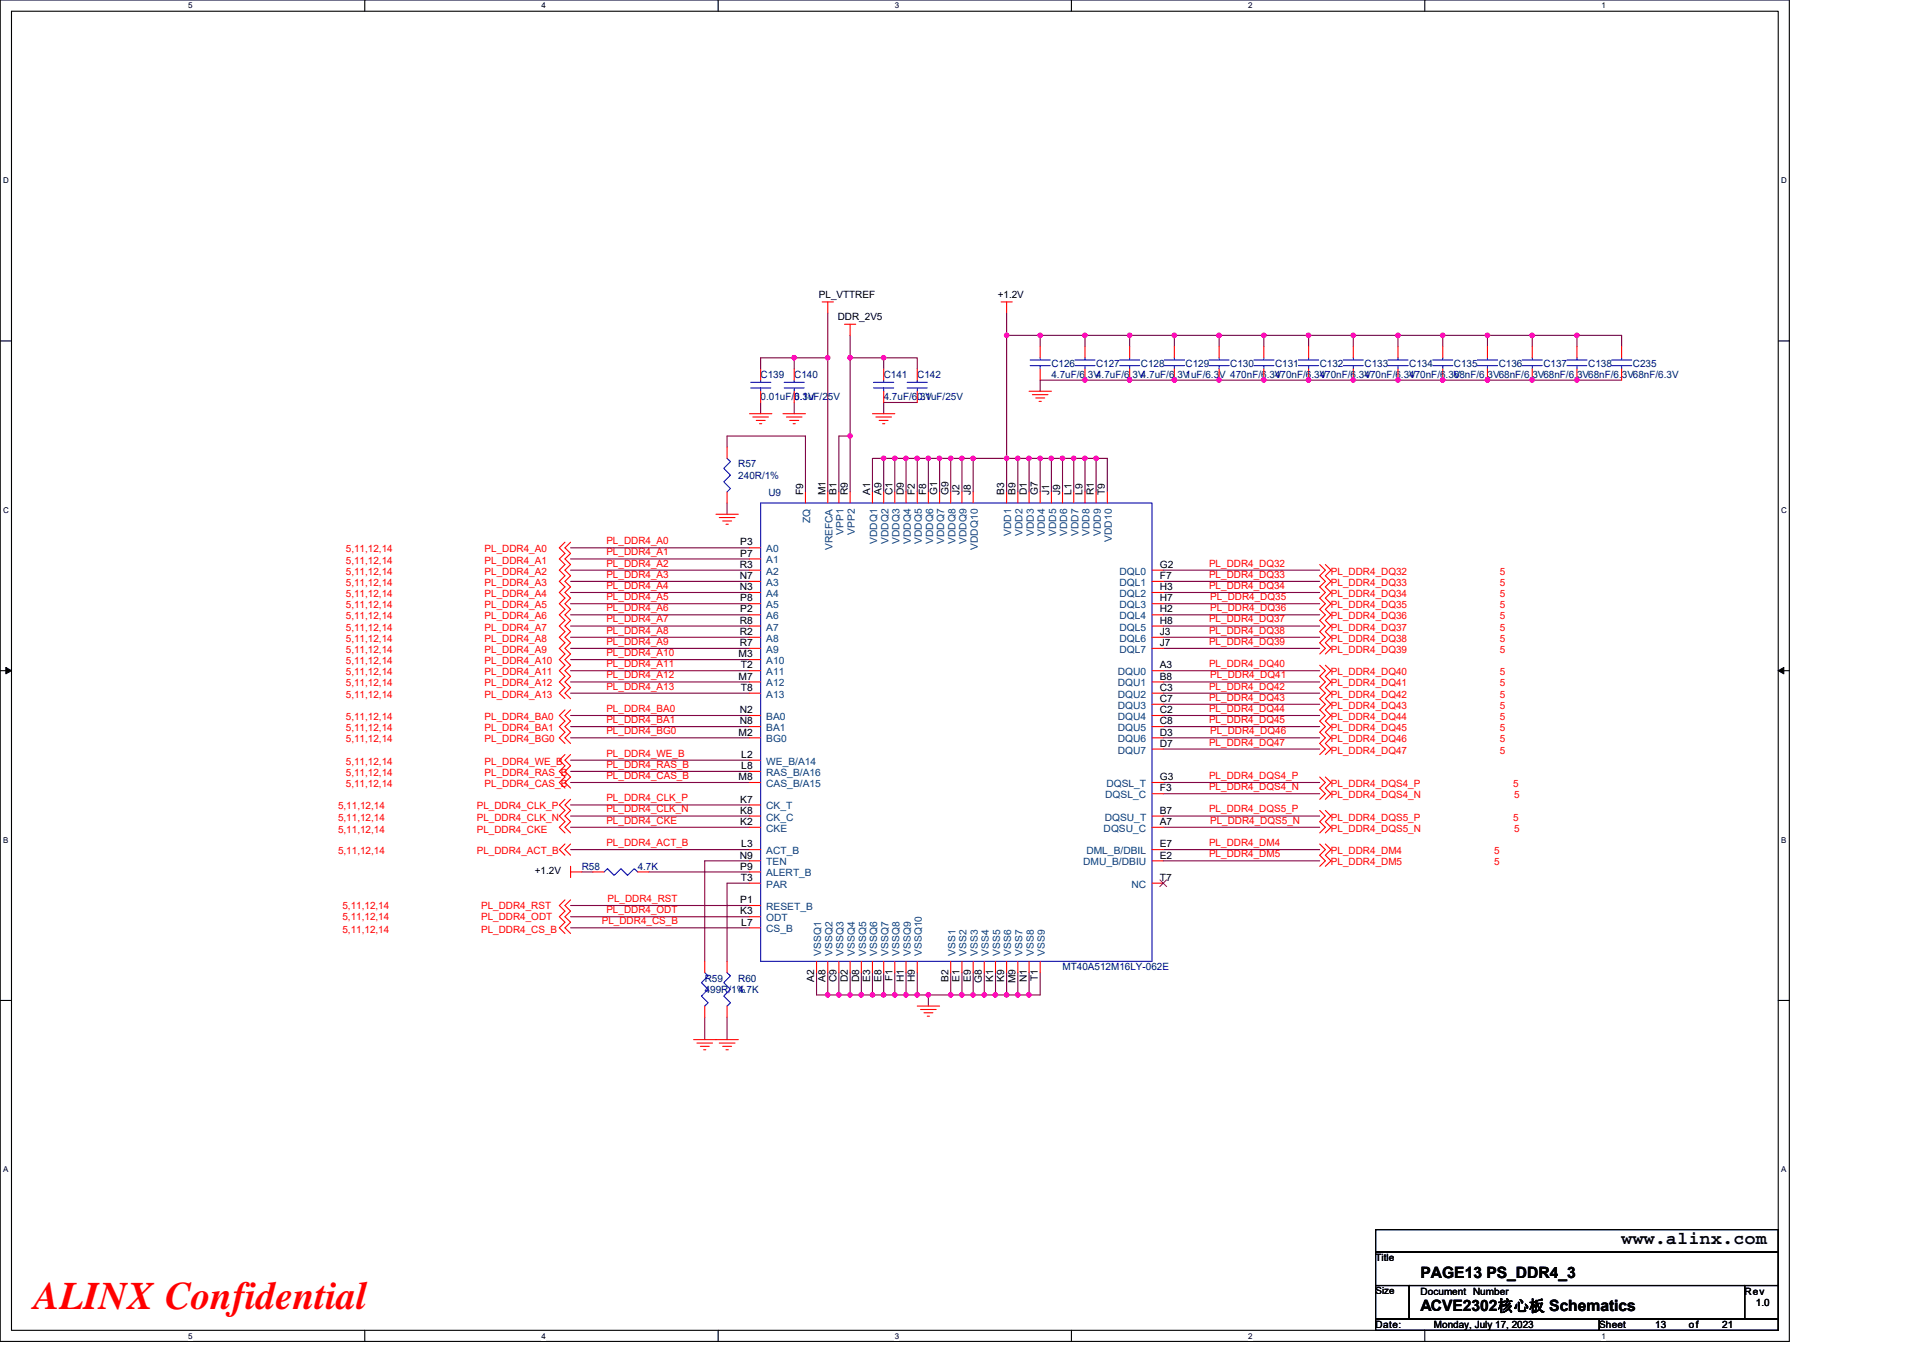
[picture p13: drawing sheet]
<svg xmlns="http://www.w3.org/2000/svg" width="297mm" height="210mm" viewBox="0 0 297 210" stroke-linecap="round" stroke-linejoin="round" font-family="sans-serif">
<defs><g id="words">
<text font-size="6" fill="#f00" x="5.2" y="202.3">ALINX Confidential</text>
<text font-size="2.8" x="250.5" y="192.3">www.alinx.com</text>
<g font-size="2.4">
<text x="219.4" y="197.4">PAGE13 PS_DDR4_3</text>
<text x="219.4" y="202.6">ACVE2302核心板 Schematics</text>
</g>
<g font-size="1.5">
<text x="126.5" y="46">PL_VTTREF</text>
<text x="154.1" y="46">+1.2V</text>
<text x="129.4" y="49.4">DDR_2V5</text>
<text x="124.1" y="76.5" transform="rotate(-90 124.1 76.5)">F9</text>
<text x="127.5" y="76.5" transform="rotate(-90 127.5 76.5)">M1</text>
<text x="129.2" y="76.5" transform="rotate(-90 129.2 76.5)">B1</text>
<text x="131" y="76.5" transform="rotate(-90 131 76.5)">R9</text>
<text x="134.4" y="76.5" transform="rotate(-90 134.4 76.5)">A1</text>
<text x="136.1" y="76.5" transform="rotate(-90 136.1 76.5)">A9</text>
<text x="137.9" y="76.5" transform="rotate(-90 137.9 76.5)">C1</text>
<text x="139.6" y="76.5" transform="rotate(-90 139.6 76.5)">D9</text>
<text x="141.3" y="76.5" transform="rotate(-90 141.3 76.5)">F2</text>
<text x="143" y="76.5" transform="rotate(-90 143 76.5)">F8</text>
<text x="144.8" y="76.5" transform="rotate(-90 144.8 76.5)">G1</text>
<text x="146.5" y="76.5" transform="rotate(-90 146.5 76.5)">G9</text>
<text x="148.2" y="76.5" transform="rotate(-90 148.2 76.5)">J2</text>
<text x="150" y="76.5" transform="rotate(-90 150 76.5)">J8</text>
<text x="155.1" y="76.5" transform="rotate(-90 155.1 76.5)">B3</text>
<text x="156.9" y="76.5" transform="rotate(-90 156.9 76.5)">B9</text>
<text x="158.6" y="76.5" transform="rotate(-90 158.6 76.5)">D1</text>
<text x="160.3" y="76.5" transform="rotate(-90 160.3 76.5)">G7</text>
<text x="162" y="76.5" transform="rotate(-90 162 76.5)">J1</text>
<text x="163.8" y="76.5" transform="rotate(-90 163.8 76.5)">J9</text>
<text x="165.5" y="76.5" transform="rotate(-90 165.5 76.5)">L1</text>
<text x="167.2" y="76.5" transform="rotate(-90 167.2 76.5)">L9</text>
<text x="168.9" y="76.5" transform="rotate(-90 168.9 76.5)">R1</text>
<text x="170.7" y="76.5" transform="rotate(-90 170.7 76.5)">T9</text>
<text x="114.3" y="87.7">R3</text>
<text x="114.3" y="89.5">N7</text>
<text x="114.3" y="84.3">P3</text>
<text x="114.3" y="86">P7</text>
<text x="179.2" y="87.7">G2</text>
<text x="179.2" y="89.5">F7</text>
<text x="114.3" y="91.2">N3</text>
<text x="114.3" y="92.9">P8</text>
<text x="114.3" y="94.6">P2</text>
<text x="179.2" y="91.2">H3</text>
<text x="179.2" y="92.9">H7</text>
<text x="179.2" y="94.6">H2</text>
<text x="114.1" y="101.6">M3</text>
<text x="114.3" y="96.4">R8</text>
<text x="114.3" y="98.1">R2</text>
<text x="114.3" y="99.8">R7</text>
<text x="179.2" y="96.4">H8</text>
<text x="179.2" y="98.1">J3</text>
<text x="179.2" y="99.8">J7</text>
<text x="114.1" y="105">M7</text>
<text x="114.4" y="103.3">T2</text>
<text x="114.4" y="106.7">T8</text>
<text x="179.2" y="103.3">A3</text>
<text x="179.2" y="105">B8</text>
<text x="179.2" y="106.7">C3</text>
<text x="114.1" y="113.6">M2</text>
<text x="114.3" y="110.2">N2</text>
<text x="114.3" y="111.9">N8</text>
<text x="179.2" y="108.5">C7</text>
<text x="179.2" y="110.2">C2</text>
<text x="179.2" y="111.9">C8</text>
<text x="179.2" y="113.6">D3</text>
<text x="114.5" y="117.1">L2</text>
<text x="114.5" y="118.8">L8</text>
<text x="179.2" y="115.4">D7</text>
<text x="114.1" y="120.5">M8</text>
<text x="114.3" y="124">K7</text>
<text x="114.3" y="125.7">K8</text>
<text x="179.2" y="125.7">B7</text>
<text x="179.2" y="122.3">F3</text>
<text x="179.2" y="120.5">G3</text>
<text x="114.3" y="127.5">K2</text>
<text x="114.5" y="130.9">L3</text>
<text x="179.2" y="130.9">E7</text>
<text x="179.2" y="127.5">A7</text>
<text x="82.6" y="135.1">+1.2V</text>
<text x="114.3" y="132.7">N9</text>
<text x="114.3" y="134.4">P9</text>
<text x="114.4" y="136.1">T3</text>
<text x="179.2" y="132.7">E2</text>
<text x="179.2" y="136.1">T7</text>
<text x="114.3" y="139.6">P1</text>
<text x="114.3" y="141.3">K3</text>
<text x="114.5" y="143">L7</text>
<text x="125.8" y="151.7" transform="rotate(-90 125.8 151.7)">A2</text>
<text x="127.5" y="151.7" transform="rotate(-90 127.5 151.7)">A8</text>
<text x="129.2" y="151.8" transform="rotate(-90 129.2 151.8)">C9</text>
<text x="131" y="151.8" transform="rotate(-90 131 151.8)">D2</text>
<text x="132.7" y="151.8" transform="rotate(-90 132.7 151.8)">D8</text>
<text x="134.4" y="151.7" transform="rotate(-90 134.4 151.7)">E3</text>
<text x="136.1" y="151.7" transform="rotate(-90 136.1 151.7)">E8</text>
<text x="137.9" y="151.6" transform="rotate(-90 137.9 151.6)">F1</text>
<text x="139.6" y="151.8" transform="rotate(-90 139.6 151.8)">H1</text>
<text x="141.3" y="151.8" transform="rotate(-90 141.3 151.8)">H9</text>
<text x="146.5" y="151.7" transform="rotate(-90 146.5 151.7)">B2</text>
<text x="148.2" y="151.7" transform="rotate(-90 148.2 151.7)">E1</text>
<text x="150" y="151.7" transform="rotate(-90 150 151.7)">E9</text>
<text x="151.7" y="151.9" transform="rotate(-90 151.7 151.9)">G8</text>
<text x="153.4" y="151.7" transform="rotate(-90 153.4 151.7)">K1</text>
<text x="155.1" y="151.7" transform="rotate(-90 155.1 151.7)">K9</text>
<text x="156.9" y="152" transform="rotate(-90 156.9 152)">M9</text>
<text x="158.6" y="151.8" transform="rotate(-90 158.6 151.8)">N1</text>
<text x="160.3" y="151.6" transform="rotate(-90 160.3 151.6)">T1</text>
<text x="212.5" y="194.9">Title</text>
<text x="212.5" y="200">Size</text>
<text x="219.4" y="200">Document Number</text>
<text x="269.5" y="200">Rev</text>
<text x="271.2" y="201.8">1.0</text>
<text x="212.5" y="205.2">Date:</text>
<text x="221.5" y="205.2">Monday, July 17, 2023</text>
<text x="247" y="205.2">Sheet</text>
<text x="255.7" y="205.2">13</text>
<text x="260.9" y="205.2">of</text>
<text x="266" y="205.2">21</text>
</g>
<g font-size="1.5" fill="#000080">
<text x="117.5" y="58.4">C139</text>
<text x="122.7" y="58.4">C140</text>
<text x="136.5" y="58.4">C141</text>
<text x="141.7" y="58.4">C142</text>
<text x="162.4" y="56.7">C126</text>
<text x="162.4" y="58.4">4.7uF/6.3V4.7uF/6.3V4.7uF/6.3V1uF/6.3V 470nF/6.3V</text>
<text x="169.3" y="56.7">C127</text>
<text x="176.2" y="56.7">C128</text>
<text x="183.1" y="56.7">C129</text>
<text x="190" y="56.7">C130</text>
<text x="197" y="56.7">C131</text>
<text x="197" y="58.4">470nF/6.3V</text>
<text x="203.9" y="56.7">C132</text>
<text x="203.9" y="58.4">470nF/6.3V</text>
<text x="210.8" y="56.7">C133</text>
<text x="210.8" y="58.4">470nF/6.3V</text>
<text x="217.7" y="56.7">C134</text>
<text x="217.7" y="58.4">470nF/6.3V</text>
<text x="224.6" y="56.7">C135</text>
<text x="224.6" y="58.4">68nF/6.3V68nF/6.3V68nF/6.3V68nF/6.3V68nF/6.3V</text>
<text x="231.5" y="56.7">C136</text>
<text x="238.4" y="56.7">C137</text>
<text x="245.3" y="56.7">C138</text>
<text x="252.2" y="56.7">C235</text>
<text x="117.5" y="61.8">0.01uF/6.3V</text>
<text x="122.7" y="61.8">0.1uF/25V</text>
<text x="136.5" y="61.8">4.7uF/6.3V</text>
<text x="141.7" y="61.8">0.1uF/25V</text>
<text x="114" y="72.2">R57</text>
<text x="114" y="74">240R/1%</text>
<text x="118.7" y="76.7">U9</text>
<text x="89.9" y="134.4">R58</text>
<text x="98.5" y="134.4">4.7K</text>
<text x="164.1" y="149.9">MT40A512M16LY-062E</text>
<text x="108.9" y="151.7">R59</text>
<text x="108.9" y="153.4">499R/1%</text>
<text x="114" y="151.7">R60</text>
<text x="114" y="153.4">4.7K</text>
</g>
<g font-size="1.5" fill="#004080">
<text x="125.1" y="80.8" transform="rotate(-90 125.1 80.8)">ZQ</text>
<text x="130.3" y="82.7" transform="rotate(-90 130.3 82.7)">VPP1</text>
<text x="132" y="82.7" transform="rotate(-90 132 82.7)">VPP2</text>
<text x="156.2" y="82.8" transform="rotate(-90 156.2 82.8)">VDD1</text>
<text x="157.9" y="82.8" transform="rotate(-90 157.9 82.8)">VDD2</text>
<text x="159.7" y="82.8" transform="rotate(-90 159.7 82.8)">VDD3</text>
<text x="161.4" y="82.8" transform="rotate(-90 161.4 82.8)">VDD4</text>
<text x="163.1" y="82.8" transform="rotate(-90 163.1 82.8)">VDD5</text>
<text x="164.8" y="82.8" transform="rotate(-90 164.8 82.8)">VDD6</text>
<text x="166.6" y="82.8" transform="rotate(-90 166.6 82.8)">VDD7</text>
<text x="168.3" y="82.8" transform="rotate(-90 168.3 82.8)">VDD8</text>
<text x="170" y="82.8" transform="rotate(-90 170 82.8)">VDD9</text>
<text x="171.8" y="83.7" transform="rotate(-90 171.8 83.7)">VDD10</text>
<text x="118.4" y="85.3">A0</text>
<text x="118.4" y="87.1">A1</text>
<text x="118.4" y="88.8">A2</text>
<text x="128.6" y="85" transform="rotate(-90 128.6 85)">VREFCA</text>
<text x="135.5" y="84.1" transform="rotate(-90 135.5 84.1)">VDDQ1</text>
<text x="137.2" y="84.1" transform="rotate(-90 137.2 84.1)">VDDQ2</text>
<text x="138.9" y="84.1" transform="rotate(-90 138.9 84.1)">VDDQ3</text>
<text x="140.7" y="84.1" transform="rotate(-90 140.7 84.1)">VDDQ4</text>
<text x="142.4" y="84.1" transform="rotate(-90 142.4 84.1)">VDDQ5</text>
<text x="144.1" y="84.1" transform="rotate(-90 144.1 84.1)">VDDQ6</text>
<text x="145.9" y="84.1" transform="rotate(-90 145.9 84.1)">VDDQ7</text>
<text x="147.6" y="84.1" transform="rotate(-90 147.6 84.1)">VDDQ8</text>
<text x="149.3" y="84.1" transform="rotate(-90 149.3 84.1)">VDDQ9</text>
<text x="151" y="84.9" transform="rotate(-90 151 84.9)">VDDQ10</text>
<text x="172.9" y="88.8">DQL0</text>
<text x="118.4" y="90.5">A3</text>
<text x="118.4" y="92.2">A4</text>
<text x="118.4" y="94">A5</text>
<text x="118.4" y="95.7">A6</text>
<text x="172.9" y="90.5">DQL1</text>
<text x="172.9" y="92.2">DQL2</text>
<text x="172.9" y="94">DQL3</text>
<text x="172.9" y="95.7">DQL4</text>
<text x="118.4" y="97.4">A7</text>
<text x="118.4" y="99.2">A8</text>
<text x="118.4" y="100.9">A9</text>
<text x="172.9" y="97.4">DQL5</text>
<text x="172.9" y="99.2">DQL6</text>
<text x="172.9" y="100.9">DQL7</text>
<text x="118.4" y="102.6">A10</text>
<text x="118.4" y="104.3">A11</text>
<text x="118.4" y="106.1">A12</text>
<text x="118.4" y="107.8">A13</text>
<text x="172.7" y="104.3">DQU0</text>
<text x="172.7" y="106.1">DQU1</text>
<text x="172.7" y="107.8">DQU2</text>
<text x="118.4" y="111.3">BA0</text>
<text x="118.4" y="113">BA1</text>
<text x="172.7" y="109.5">DQU3</text>
<text x="172.7" y="111.3">DQU4</text>
<text x="172.7" y="113">DQU5</text>
<text x="118.4" y="114.7">BG0</text>
<text x="118.4" y="118.2">WE_B/A14</text>
<text x="118.4" y="119.9">RAS_B/A16</text>
<text x="172.7" y="114.7">DQU6</text>
<text x="172.7" y="116.4">DQU7</text>
<text x="118.4" y="121.6">CAS_B/A15</text>
<text x="118.4" y="125.1">CK_T</text>
<text x="170.7" y="123.3">DQSL_C</text>
<text x="170.9" y="121.6">DQSL_T</text>
<text x="118.4" y="126.8">CK_C</text>
<text x="118.4" y="128.5">CKE</text>
<text x="118.4" y="132">ACT_B</text>
<text x="167.8" y="132">DML_B/DBIL</text>
<text x="170.5" y="128.5">DQSU_C</text>
<text x="170.6" y="126.8">DQSU_T</text>
<text x="118.4" y="133.7">TEN</text>
<text x="118.4" y="135.4">ALERT_B</text>
<text x="118.4" y="137.2">PAR</text>
<text x="167.3" y="133.7">DMU_B/DBIU</text>
<text x="174.8" y="137.2">NC</text>
<text x="118.4" y="140.6">RESET_B</text>
<text x="118.4" y="142.3">ODT</text>
<text x="118.4" y="144.1">CS_B</text>
<text x="126.8" y="147.7" transform="rotate(-90 126.8 147.7)">VSSQ1</text>
<text x="128.6" y="147.7" transform="rotate(-90 128.6 147.7)">VSSQ2</text>
<text x="130.3" y="147.7" transform="rotate(-90 130.3 147.7)">VSSQ3</text>
<text x="132" y="147.7" transform="rotate(-90 132 147.7)">VSSQ4</text>
<text x="133.8" y="147.7" transform="rotate(-90 133.8 147.7)">VSSQ5</text>
<text x="135.5" y="147.7" transform="rotate(-90 135.5 147.7)">VSSQ6</text>
<text x="137.2" y="147.7" transform="rotate(-90 137.2 147.7)">VSSQ7</text>
<text x="138.9" y="147.7" transform="rotate(-90 138.9 147.7)">VSSQ8</text>
<text x="140.7" y="147.7" transform="rotate(-90 140.7 147.7)">VSSQ9</text>
<text x="142.4" y="147.7" transform="rotate(-90 142.4 147.7)">VSSQ10</text>
<text x="147.6" y="147.7" transform="rotate(-90 147.6 147.7)">VSS1</text>
<text x="149.3" y="147.7" transform="rotate(-90 149.3 147.7)">VSS2</text>
<text x="151" y="147.7" transform="rotate(-90 151 147.7)">VSS3</text>
<text x="152.8" y="147.7" transform="rotate(-90 152.8 147.7)">VSS4</text>
<text x="154.5" y="147.7" transform="rotate(-90 154.5 147.7)">VSS5</text>
<text x="156.2" y="147.7" transform="rotate(-90 156.2 147.7)">VSS6</text>
<text x="157.9" y="147.7" transform="rotate(-90 157.9 147.7)">VSS7</text>
<text x="159.7" y="147.7" transform="rotate(-90 159.7 147.7)">VSS8</text>
<text x="161.4" y="147.7" transform="rotate(-90 161.4 147.7)">VSS9</text>
</g>
<g font-size="1.5" fill="#f00">
<text x="53.4" y="88.8">5,11,12,14</text>
<text x="53.4" y="87.1">5,11,12,14</text>
<text x="53.4" y="85.3">5,11,12,14</text>
<text x="74.8" y="88.8">PL_DDR4_A2</text>
<text x="74.8" y="87.1">PL_DDR4_A1</text>
<text x="74.8" y="85.3">PL_DDR4_A0</text>
<text x="93.7" y="89.3">PL_DDR4_A3</text>
<text x="93.7" y="87.5">PL_DDR4_A2</text>
<text x="93.7" y="85.8">PL_DDR4_A1</text>
<text x="93.7" y="84.1">PL_DDR4_A0</text>
<text x="186.8" y="87.5">PL_DDR4_DQ32</text>
<text x="186.8" y="89.3">PL_DDR4_DQ33</text>
<text x="205.6" y="88.8">PL_DDR4_DQ32</text>
<text x="231.7" y="88.8">5</text>
<text x="53.4" y="90.5">5,11,12,14</text>
<text x="53.4" y="95.7">5,11,12,14</text>
<text x="53.4" y="94">5,11,12,14</text>
<text x="53.4" y="92.3">5,11,12,14</text>
<text x="74.8" y="90.5">PL_DDR4_A3</text>
<text x="74.8" y="95.7">PL_DDR4_A6</text>
<text x="74.8" y="94">PL_DDR4_A5</text>
<text x="74.8" y="92.3">PL_DDR4_A4</text>
<text x="93.7" y="94.4">PL_DDR4_A6</text>
<text x="93.7" y="92.7">PL_DDR4_A5</text>
<text x="93.7" y="91">PL_DDR4_A4</text>
<text x="186.8" y="91">PL_DDR4_DQ34</text>
<text x="186.9" y="94.4">PL_DDR4_DQ36</text>
<text x="186.9" y="92.7">PL_DDR4_DQ35</text>
<text x="205.6" y="95.7">PL_DDR4_DQ36</text>
<text x="205.6" y="92.3">PL_DDR4_DQ34</text>
<text x="205.6" y="90.5">PL_DDR4_DQ33</text>
<text x="205.6" y="94">PL_DDR4_DQ35</text>
<text x="231.7" y="95.7">5</text>
<text x="231.7" y="92.3">5</text>
<text x="231.7" y="90.5">5</text>
<text x="231.7" y="94">5</text>
<text x="53.4" y="99.2">5,11,12,14</text>
<text x="53.4" y="97.4">5,11,12,14</text>
<text x="53.4" y="100.9">5,11,12,14</text>
<text x="74.8" y="99.2">PL_DDR4_A8</text>
<text x="74.8" y="97.4">PL_DDR4_A7</text>
<text x="74.8" y="100.9">PL_DDR4_A9</text>
<text x="93.7" y="97.9">PL_DDR4_A8</text>
<text x="93.7" y="96.2">PL_DDR4_A7</text>
<text x="93.7" y="101.4">PL_DDR4_A10</text>
<text x="93.7" y="99.6">PL_DDR4_A9</text>
<text x="186.8" y="96.2">PL_DDR4_DQ37</text>
<text x="186.8" y="97.9">PL_DDR4_DQ38</text>
<text x="186.8" y="99.6">PL_DDR4_DQ39</text>
<text x="205.6" y="97.4">PL_DDR4_DQ37</text>
<text x="205.6" y="99.2">PL_DDR4_DQ38</text>
<text x="205.6" y="100.9">PL_DDR4_DQ39</text>
<text x="231.7" y="97.4">5</text>
<text x="231.7" y="99.2">5</text>
<text x="231.7" y="100.9">5</text>
<text x="53.4" y="107.8">5,11,12,14</text>
<text x="53.4" y="106.1">5,11,12,14</text>
<text x="53.4" y="104.4">5,11,12,14</text>
<text x="53.4" y="102.6">5,11,12,14</text>
<text x="74.8" y="107.8">PL_DDR4_A13</text>
<text x="74.8" y="106.1">PL_DDR4_A12</text>
<text x="74.8" y="104.4">PL_DDR4_A11</text>
<text x="74.8" y="102.6">PL_DDR4_A10</text>
<text x="93.7" y="106.6">PL_DDR4_A13</text>
<text x="93.7" y="104.8">PL_DDR4_A12</text>
<text x="93.7" y="103.1">PL_DDR4_A11</text>
<text x="186.8" y="103.1">PL_DDR4_DQ40</text>
<text x="186.8" y="106.6">PL_DDR4_DQ42</text>
<text x="186.9" y="104.8">PL_DDR4_DQ41</text>
<text x="205.6" y="104.4">PL_DDR4_DQ40</text>
<text x="205.6" y="107.8">PL_DDR4_DQ42</text>
<text x="205.6" y="106.1">PL_DDR4_DQ41</text>
<text x="231.7" y="104.4">5</text>
<text x="231.7" y="107.8">5</text>
<text x="231.7" y="106.1">5</text>
<text x="53.4" y="111.3">5,11,12,14</text>
<text x="53.4" y="113">5,11,12,14</text>
<text x="74.8" y="111.3">PL_DDR4_BA0</text>
<text x="74.8" y="113">PL_DDR4_BA1</text>
<text x="93.7" y="110">PL_DDR4_BA0</text>
<text x="93.7" y="111.7">PL_DDR4_BA1</text>
<text x="93.7" y="113.5">PL_DDR4_BG0</text>
<text x="186.8" y="111.7">PL_DDR4_DQ45</text>
<text x="186.8" y="110">PL_DDR4_DQ44</text>
<text x="186.8" y="108.3">PL_DDR4_DQ43</text>
<text x="186.9" y="113.5">PL_DDR4_DQ46</text>
<text x="205.6" y="113">PL_DDR4_DQ45</text>
<text x="205.6" y="111.3">PL_DDR4_DQ44</text>
<text x="205.6" y="109.5">PL_DDR4_DQ43</text>
<text x="231.7" y="113">5</text>
<text x="231.7" y="111.3">5</text>
<text x="231.7" y="109.5">5</text>
<text x="53.4" y="114.7">5,11,12,14</text>
<text x="53.4" y="119.9">5,11,12,14</text>
<text x="53.4" y="118.2">5,11,12,14</text>
<text x="74.8" y="114.7">PL_DDR4_BG0</text>
<text x="74.8" y="119.9">PL_DDR4_RAS_B</text>
<text x="74.8" y="118.2">PL_DDR4_WE_B</text>
<text x="93.7" y="118.6">PL_DDR4_RAS_B</text>
<text x="93.7" y="116.9">PL_DDR4_WE_B</text>
<text x="186.8" y="115.2">PL_DDR4_DQ47</text>
<text x="205.6" y="114.7">PL_DDR4_DQ46</text>
<text x="205.6" y="116.4">PL_DDR4_DQ47</text>
<text x="231.7" y="114.7">5</text>
<text x="231.7" y="116.4">5</text>
<text x="52.2" y="125.1">5,11,12,14</text>
<text x="53.4" y="121.6">5,11,12,14</text>
<text x="73.6" y="125.1">PL_DDR4_CLK_P</text>
<text x="74.8" y="121.6">PL_DDR4_CAS_B</text>
<text x="93.7" y="120.4">PL_DDR4_CAS_B</text>
<text x="93.7" y="123.8">PL_DDR4_CLK_P</text>
<text x="93.7" y="125.5">PL_DDR4_CLK_N</text>
<text x="186.8" y="120.4">PL_DDR4_DQS4_P</text>
<text x="186.8" y="122.1">PL_DDR4_DQS4_N</text>
<text x="186.8" y="125.5">PL_DDR4_DQS5_P</text>
<text x="205.6" y="121.6">PL_DDR4_DQS4_P</text>
<text x="205.6" y="123.3">PL_DDR4_DQS4_N</text>
<text x="233.7" y="121.6">5</text>
<text x="233.9" y="123.3">5</text>
<text x="52.2" y="126.8">5,11,12,14</text>
<text x="52.2" y="128.7">5,11,12,14</text>
<text x="52.2" y="132">5,11,12,14</text>
<text x="73.6" y="126.8">PL_DDR4_CLK_N</text>
<text x="73.6" y="128.7">PL_DDR4_CKE</text>
<text x="73.6" y="132">PL_DDR4_ACT_B</text>
<text x="93.7" y="127.3">PL_DDR4_CKE</text>
<text x="93.7" y="130.7">PL_DDR4_ACT_B</text>
<text x="186.8" y="130.7">PL_DDR4_DM4</text>
<text x="186.9" y="127.3">PL_DDR4_DQS5_N</text>
<text x="205.6" y="132">PL_DDR4_DM4</text>
<text x="205.6" y="126.8">PL_DDR4_DQS5_P</text>
<text x="205.6" y="128.5">PL_DDR4_DQS5_N</text>
<text x="230.8" y="132">5</text>
<text x="233.7" y="126.8">5</text>
<text x="233.9" y="128.5">5</text>
<text x="186.8" y="132.5">PL_DDR4_DM5</text>
<text x="205.6" y="133.7">PL_DDR4_DM5</text>
<text x="230.8" y="133.7">5</text>
<text x="52.9" y="140.4">5,11,12,14</text>
<text x="52.9" y="142.2">5,11,12,14</text>
<text x="74.3" y="140.4">PL_DDR4_RST</text>
<text x="74.3" y="142.2">PL_DDR4_ODT</text>
<text x="93" y="142.8">PL_DDR4_CS_B</text>
<text x="93.7" y="141.1">PL_DDR4_ODT</text>
<text x="93.8" y="139.4">PL_DDR4_RST</text>
<text x="52.9" y="144.1">5,11,12,14</text>
<text x="74.3" y="144.1">PL_DDR4_CS_B</text>
</g>
<g font-size="1.2">
<text x="29.1" y="1.3">5</text>
<text x="83.6" y="1.3">4</text>
<text x="138.2" y="1.3">3</text>
<text x="192.8" y="1.3">2</text>
<text x="247.4" y="1.3">1</text>
<text x=".5" y="28.3">D</text>
<text x="275.1" y="28.3">D</text>
<text x=".5" y="79.2">C</text>
<text x="275.1" y="79.2">C</text>
<text x=".5" y="130.2">B</text>
<text x="275.1" y="130.2">B</text>
<text x=".5" y="181.1">A</text>
<text x="275.1" y="181.1">A</text>
<text x="29.1" y="206.8">5</text>
<text x="83.6" y="206.8">4</text>
<text x="138.2" y="206.8">3</text>
<text x="192.8" y="206.8">2</text>
<text x="247.4" y="206.8">1</text>
</g>
</g></defs>
<path d="M0 0h276.4v207.3h-276.4zM1.8 1.7h272.9v203.8h-272.9z" fill="none" stroke="#000" stroke-width=".17"/>
<g fill="#fff">
<path d="M29.1 .2h.6v1.4h-.6z"/>
<path d="M29.1 205.7h.6v1.4h-.6z"/>
</g>
<path d="M56.3 0v1.7M56.3 205.5v1.8" fill="none" stroke="#000" stroke-width=".17"/>
<g fill="#fff">
<path d="M83.6 .2h.7v1.4h-.7z"/>
<path d="M83.6 205.7h.7v1.4h-.7z"/>
</g>
<path d="M110.9 0v1.7M110.9 205.5v1.8" fill="none" stroke="#000" stroke-width=".17"/>
<g fill="#fff">
<path d="M138.2 .2h.7v1.4h-.7z"/>
<path d="M138.2 205.7h.7v1.4h-.7z"/>
</g>
<path d="M165.5 0v1.7M165.5 205.5v1.8" fill="none" stroke="#000" stroke-width=".17"/>
<g fill="#fff">
<path d="M192.8 .2h.6v1.4h-.6z"/>
<path d="M192.8 205.7h.6v1.4h-.6z"/>
</g>
<path d="M220.1 0v1.7M220.1 205.5v1.8" fill="none" stroke="#000" stroke-width=".17"/>
<g fill="#fff">
<path d="M247.4 .2h.6v1.4h-.6z"/>
<path d="M247.4 205.7h.6v1.4h-.6z"/>
<path d="M.5 27.2h.8v1.4h-.8z"/>
<path d="M275.1 27.2h.9v1.4h-.9z"/>
<path d="M.5 78.1h.8v1.4h-.8z"/>
<path d="M275.1 78.1h.9v1.4h-.9z"/>
</g>
<path d="M0 52.7h1.8M274.7 52.7h1.7" fill="none" stroke="#000" stroke-width=".17"/>
<g fill="#fff">
<path d="M.5 129.1h.8v1.4h-.8z"/>
<path d="M275.1 129.1h.8v1.4h-.8z"/>
</g>
<path d="M0 103.6h1.8M274.7 103.6h1.7" fill="none" stroke="#000" stroke-width=".17"/>
<path d="M.9 103.1l.9 .5-.9 .5zM274.7 103.6l.8-.5v1z" fill="#000" stroke="#000" stroke-width=".15"/>
<g fill="#fff">
<path d="M.5 180h.8v1.4h-.8z"/>
<path d="M275.1 180h.8v1.4h-.8z"/>
</g>
<path d="M0 154.6h1.8M274.7 154.6h1.7M212.5 190h62.2v3.5h-62.2zM212.5 193.5h62.2v5.1h-62.2zM212.5 198.6h5.2v5.2h-5.2zM217.7 198.6h51.8v5.2h-51.8zM269.5 198.6h5.2v5.2h-5.2zM212.5 203.8h34.5v1.7h-34.5zM247 203.8h27.7v1.7h-27.7z" fill="none" stroke="#000" stroke-width=".17"/>
<g fill="none" stroke="#800040" stroke-width=".17">
<path d="M122.7 55.3h5.2M122.7 55.3v1.7M122.7 55.3h-5.2v1.7M127.9 55.3v20.7M127.9 48.4v6.9M131.3 51.8v3.5M131.3 55.3v12.1M131.3 55.3h5.2M136.5 55.3v1.7M136.5 55.3h5.2v1.7M155.5 51.8v19h-5.2M155.5 51.8h5.2"/>
<path d="M155.5 48.4v3.4M160.7 51.8v1.8M160.7 51.8h6.9M167.6 51.8h6.9M167.6 51.8v1.8M174.5 51.8h6.9M174.5 51.8v1.8M181.4 51.8h6.9M181.4 51.8v1.8M188.3 51.8h6.9M188.3 51.8v1.8M195.2 51.8h6.9v1.8"/>
<path d="M195.2 51.8v1.8M202.1 51.8h6.9M209 51.8h6.9M209 51.8v1.8M215.9 51.8h7M215.9 51.8v1.8M222.9 51.8h6.9M222.9 51.8v1.8M229.8 51.8v1.8M229.8 51.8h6.9M236.7 51.8h6.9M236.7 51.8v1.8"/>
<path d="M243.6 51.8h6.9v1.8M243.6 51.8v1.8M250.5 58.7h-89.8v1.8M112.3 69.1v-1.7h12.1v8.6M112.3 77.7v1.8M117.5 62.2v1.7M122.7 62.2v1.7M131.3 67.4h-1.7v8.6M131.3 67.4v8.6M136.5 70.8h1.7v5.2M136.5 70.8h-1.7v5.2M136.5 70.8v5.2"/>
<path d="M138.2 70.8h1.8v5.2M140 70.8h1.7M141.7 70.8v5.2M141.7 62.2h-5.2v1.7M141.7 70.8h1.7M143.4 70.8v5.2M143.4 70.8h1.7M146.9 70.8h-1.8v5.2M148.6 70.8h-1.7v5.2M148.6 70.8v5.2M148.6 70.8h1.7M150.3 70.8v5.2"/>
<path d="M157.2 70.8h-1.7v5.2M159 70.8h-1.8v5.2M160.7 70.8h-1.7v5.2M162.4 70.8h-1.7v5.2M164.1 70.8h1.8M164.1 70.8v5.2M164.1 70.8h-1.7v5.2M165.9 70.8v5.2M165.9 70.8h3.4M167.6 70.8v5.2M169.3 70.8v5.2M169.3 70.8h1.7v5.2"/>
<path d="M88.1 89.8h27.7M88.1 88.1h27.7M88.1 86.4h27.7M88.1 84.6h27.7M88.1 98.5h27.7M88.1 96.7h27.7M88.1 95h27.7M88.1 93.3h27.7M88.1 91.5h27.7M179.7 95h24.2M179.7 96.7h24.2M179.7 91.5h24.2"/>
<path d="M179.7 88.1h24.2M179.7 98.5h24.2M179.7 89.8h24.2M179.7 93.3h24.2M88.1 107.1h27.7M88.1 105.4h27.7M88.1 103.6h27.7M88.1 101.9h27.7M88.1 100.2h27.7M88.1 110.6h27.7M88.1 112.3h27.7M88.1 114h27.7"/>
<path d="M88.1 119.2h27.7M88.1 117.5h27.7M179.7 103.6h24.2M179.7 112.3h24.2M179.7 114h24.2M179.7 100.2h24.2M179.7 115.7h24.2M179.7 110.6h24.2M179.7 108.8h24.2M179.7 107.1h24.2M179.7 105.4h24.2M88.1 139.9h27.7"/>
<path d="M88.1 120.9h27.7M88.1 124.4h27.7M88.1 126.1h27.7M88.1 127.8h27.7M88.1 131.3h27.7M89.9 134.7h1.7M100.2 134.7h15.6M115.8 136.5h-3.5v12M115.8 133h-6.9v15.5M179.7 120.9h24.2M179.7 122.6h24.2M179.7 131.3h24.2"/>
<path d="M179.7 133h24.2M179.7 126.1h24.2M179.7 127.8h24.2M88.1 141.6h27.7M88.1 143.4h27.7M108.9 157.2v3.4M112.3 157.2v3.4M126.1 150.3v3.4h1.8M127.9 153.7h1.7M127.9 150.3v3.4M129.6 150.3v3.4M129.6 153.7h1.7"/>
<path d="M131.3 150.3v3.4M131.3 153.7h1.8M133.1 153.7h1.7M133.1 150.3v3.4M134.8 153.7h1.7M134.8 150.3v3.4M136.5 153.7h1.7M136.5 150.3v3.4M138.2 150.3v3.4M138.2 153.7h1.8M140 153.7h1.7M140 150.3v3.4"/>
<path d="M141.7 150.3v3.4M141.7 153.7h1.7M143.4 153.7h3.5M143.4 153.7v1.7M146.9 150.3v3.4M146.9 153.7h1.7M148.6 153.7h3.4M148.6 150.3v3.4M150.3 150.3v3.4M152 150.3v3.4M152 153.7h1.8M153.8 153.7h1.7"/>
<path d="M153.8 150.3v3.4M155.5 153.7h1.7M155.5 150.3v3.4M157.2 150.3v3.4M157.2 153.7h1.8M159 150.3v3.4M160.7 150.3v3.4h-1.7"/>
</g>
<g fill="#f0f" stroke="#f0f" stroke-width=".17">
<circle cx="122.7" cy="55.3" r=".34"/>
<circle cx="136.5" cy="55.3" r=".34"/>
<circle cx="131.3" cy="55.3" r=".34"/>
<circle cx="136.5" cy="70.8" r=".33"/>
<circle cx="139.9" cy="70.8" r=".33"/>
<circle cx="138.2" cy="70.8" r=".33"/>
<circle cx="141.7" cy="70.8" r=".33"/>
<circle cx="143.4" cy="70.8" r=".33"/>
<circle cx="145.1" cy="70.8" r=".33"/>
<circle cx="146.9" cy="70.8" r=".33"/>
<circle cx="148.6" cy="70.8" r=".33"/>
<circle cx="150.3" cy="70.8" r=".33"/>
<circle cx="157.2" cy="70.8" r=".33"/>
<circle cx="158.9" cy="70.8" r=".33"/>
<circle cx="160.7" cy="70.8" r=".33"/>
<circle cx="162.4" cy="70.8" r=".33"/>
<circle cx="164.1" cy="70.8" r=".33"/>
<circle cx="165.8" cy="70.8" r=".33"/>
<circle cx="167.6" cy="70.8" r=".33"/>
<circle cx="169.3" cy="70.8" r=".33"/>
<circle cx="174.5" cy="58.7" r=".34"/>
<circle cx="167.6" cy="58.7" r=".34"/>
<circle cx="181.4" cy="58.7" r=".34"/>
<circle cx="174.5" cy="51.8" r=".34"/>
<circle cx="155.5" cy="51.8" r=".34"/>
<circle cx="155.5" cy="70.8" r=".33"/>
<circle cx="160.7" cy="51.8" r=".34"/>
<circle cx="167.6" cy="51.8" r=".34"/>
<circle cx="181.4" cy="51.8" r=".34"/>
<circle cx="215.9" cy="51.8" r=".34"/>
<circle cx="188.3" cy="51.8" r=".34"/>
<circle cx="195.2" cy="51.8" r=".34"/>
<circle cx="209" cy="51.8" r=".34"/>
<circle cx="202.1" cy="51.8" r=".34"/>
<circle cx="215.9" cy="58.7" r=".34"/>
<circle cx="195.2" cy="58.7" r=".34"/>
<circle cx="188.3" cy="58.7" r=".34"/>
<circle cx="209" cy="58.7" r=".34"/>
<circle cx="202.1" cy="58.7" r=".34"/>
<circle cx="243.6" cy="51.8" r=".34"/>
<circle cx="222.8" cy="51.8" r=".34"/>
<circle cx="229.8" cy="51.8" r=".34"/>
<circle cx="236.7" cy="51.8" r=".34"/>
<circle cx="243.6" cy="58.7" r=".34"/>
<circle cx="236.7" cy="58.7" r=".34"/>
<circle cx="229.8" cy="58.7" r=".34"/>
<circle cx="222.8" cy="58.7" r=".34"/>
<circle cx="134.8" cy="153.7" r=".34"/>
<circle cx="136.5" cy="153.7" r=".34"/>
<circle cx="139.9" cy="153.7" r=".34"/>
<circle cx="138.2" cy="153.7" r=".34"/>
<circle cx="146.9" cy="153.7" r=".34"/>
<circle cx="150.3" cy="153.7" r=".34"/>
<circle cx="153.8" cy="153.7" r=".34"/>
<circle cx="152" cy="153.7" r=".34"/>
<circle cx="155.5" cy="153.7" r=".34"/>
<circle cx="157.2" cy="153.7" r=".34"/>
<circle cx="158.9" cy="153.7" r=".34"/>
<circle cx="148.6" cy="153.7" r=".34"/>
<circle cx="127.8" cy="153.7" r=".34"/>
<circle cx="129.6" cy="153.7" r=".34"/>
<circle cx="133" cy="153.7" r=".34"/>
<circle cx="131.3" cy="153.7" r=".34"/>
<circle cx="143.4" cy="153.7" r=".34"/>
<circle cx="141.7" cy="153.7" r=".34"/>
<circle cx="131.3" cy="67.3" r=".34"/>
<circle cx="127.8" cy="55.3" r=".34"/>
</g>
<g fill="none" stroke="#f00" stroke-width=".17">
<path d="M117.5 57v1.7M122.7 57v1.7M127 46.7h1.7M127.9 46.7v1.7M130.4 50.1h1.8M131.3 50.1v1.7M136.5 57v1.7M141.7 57v1.7M154.6 46.7h1.8M155.5 46.7v1.7M160.7 53.6v1.7M160.7 57v1.7"/>
<path d="M167.6 53.6v1.7M167.6 57v1.7M174.5 53.6v1.7M174.5 57v1.7M181.4 53.6v1.7M181.4 57v1.7M188.3 53.6v1.7M188.3 57v1.7M195.2 53.6v1.7M195.2 57v1.7M202.1 53.6v1.7M202.1 57v1.7"/>
<path d="M209 53.6v1.7M209 57v1.7M215.9 53.6v1.7M215.9 57v1.7M222.9 53.6v1.7M222.9 57v1.7M229.8 53.6v1.7M229.8 57v1.7M236.7 53.6v1.7M236.7 57v1.7M243.6 53.6v1.7M243.6 57v1.7"/>
<path d="M250.5 53.6v1.7M250.5 57v1.7M110.6 79.5h3.4M111.1 80h2.4M112.3 69.1v1.7M112.3 76v1.7M115.8 63.9h3.4M116.3 64.4h2.4M116.8 65h1.4M117.3 65.5h.4M117.5 60.5v1.7M120.9 63.9h3.5"/>
<path d="M121.5 64.4h2.4M122 65h1.4M122.5 65.5h.3M122.7 60.5v1.7M124.4 76v1.7M127.9 76v1.7M129.6 76v1.7M131.3 76v1.7M134.8 76v1.7M134.8 63.9h3.4M135.3 64.4h2.4M135.8 65h1.4"/>
<path d="M136.3 65.5h.4M136.5 60.5v1.7M136.5 76v1.7M138.2 76v1.7M140 76v1.7M141.7 60.5v1.7M141.7 76v1.7M143.4 76v1.7M145.1 76v1.7M146.9 76v1.7M148.6 76v1.7M150.3 76v1.7"/>
<path d="M155.5 76v1.7M157.2 76v1.7M159 60.5h3.4M159 76v1.7M159.5 61h2.4M160 61.5h1.4M160.5 62h.3M160.7 76v1.7M162.4 76v1.7M164.1 76v1.7M165.9 76v1.7M167.6 76v1.7"/>
<path d="M169.3 76v1.7M171 76v1.7M87.3 83.8l-.9 .8 .9 .9-.9 .9 .9 .8-.9 .9 .9 .9-.9 .8 .9 .9-.9 .8 .9 .9-.9 .9 .9 .8-.9 .9 .9 .9-.9 .8 .9 .9-.9 .9 .9 .8-.9 .9 .9 .8-.9 .9 .9 .9-.9 .8 .9 .9-.9 .9 .9 .8-.9 .9 .9 .9M88.1 83.8l-.8 .8 .8 .9-.8 .9 .8 .8-.8 .9 .8 .9-.8 .8 .8 .9-.8 .8 .8 .9-.8 .9 .8 .8-.8 .9 .8 .9-.8 .8 .8 .9-.8 .9 .8 .8-.8 .9 .8 .8-.8 .9 .8 .9-.8 .8 .8 .9-.8 .9 .8 .8-.8 .9 .8 .9M111.6 80.5h1.4M112.1 81h.4M115.8 84.6h1.7M115.8 86.4h1.7M115.8 88.1h1.7M115.8 89.8h1.7M115.8 91.5h1.7M115.8 93.3h1.7"/>
<path d="M115.8 95h1.7M115.8 96.7h1.7M115.8 98.5h1.7M177.9 88.1h1.8M177.9 89.8h1.8M177.9 91.5h1.8M177.9 93.3h1.8M177.9 95h1.8M177.9 96.7h1.8M177.9 98.5h1.8M203.9 87.2l.8 .9-.8 .9 .8 .8-.8 .9 .8 .8-.8 .9 .8 .9-.8 .8 .8 .9-.8 .9 .8 .8-.8 .9 .8 .9-.8 .8 .8 .9-.8 .8M204.7 87.2l.9 .9-.9 .9 .9 .8-.9 .9 .9 .8-.9 .9 .9 .9-.9 .8 .9 .9-.9 .9 .9 .8-.9 .9 .9 .9-.9 .8 .9 .9-.9 .8"/>
<path d="M87.3 109.7l-.9 .9 .9 .8-.9 .9 .9 .8-.9 .9 .9 .9M87.3 116.6l-.9 .9 .9 .8-.9 .9 .9 .9-.9 .8 .9 .9M88.1 109.7l-.8 .9 .8 .8-.8 .9 .8 .8-.8 .9 .8 .9M88.1 116.6l-.8 .9 .8 .8-.8 .9 .8 .9-.8 .8 .8 .9M115.8 100.2h1.7M115.8 101.9h1.7M115.8 103.6h1.7M115.8 105.4h1.7M115.8 107.1h1.7M115.8 110.6h1.7M115.8 112.3h1.7M115.8 114h1.7"/>
<path d="M115.8 117.5h1.7M115.8 119.2h1.7M177.9 100.2h1.8M177.9 103.6h1.8M177.9 105.4h1.8M177.9 107.1h1.8M177.9 108.8h1.8M177.9 110.6h1.8M177.9 112.3h1.8M177.9 114h1.8M177.9 115.7h1.8M203.9 102.8l.8 .8-.8 .9 .8 .9-.8 .8 .8 .9-.8 .9 .8 .8-.8 .9 .8 .9-.8 .8 .8 .9-.8 .8 .8 .9-.8 .9 .8 .8-.8 .9"/>
<path d="M204.7 102.8l.9 .8-.9 .9 .9 .9-.9 .8 .9 .9-.9 .9 .9 .8-.9 .9 .9 .9-.9 .8 .9 .9-.9 .8 .9 .9-.9 .9 .9 .8-.9 .9M87.3 123.5l-.9 .9 .9 .8-.9 .9 .9 .9-.9 .8 .9 .9M87.3 130.4l-.9 .9 .9 .8M87.3 139l-.9 .9 .9 .9-.9 .8 .9 .9-.9 .9 .9 .8M88.1 123.5l-.8 .9 .8 .8-.8 .9 .8 .9-.8 .8 .8 .9M88.1 130.4l-.8 .9 .8 .8M88.1 139l-.8 .9 .8 .9-.8 .8 .8 .9-.8 .9 .8 .8M88.1 134.7h1.8M88.1 133.9v1.7M91.6 134.7h1.7M98.5 134.7h1.7M115.8 120.9h1.7"/>
<path d="M115.8 124.4h1.7M115.8 126.1h1.7M115.8 127.8h1.7M115.8 131.3h1.7M115.8 133h1.7M115.8 134.7h1.7M115.8 136.5h1.7M115.8 139.9h1.7M177.9 120.9h1.8M177.9 122.6h1.8M177.9 126.1h1.8M177.9 127.8h1.8"/>
<path d="M177.9 131.3h1.8M177.9 133h1.8M177.9 136.5h1.8M203.9 120.1l.8 .8-.8 .9 .8 .8-.8 .9M203.9 130.4l.8 .9-.8 .8 .8 .9-.8 .9M203.9 125.2l.8 .9-.8 .9 .8 .8-.8 .9M204.7 120.1l.9 .8-.9 .9 .9 .8-.9 .9M204.7 130.4l.9 .9-.9 .8 .9 .9-.9 .9M204.7 125.2l.9 .9-.9 .9 .9 .8-.9 .9M108.9 148.5v1.8M108.9 155.4v1.8M112.3 148.5v1.8"/>
<path d="M112.3 155.4v1.8M115.8 141.6h1.7M115.8 143.4h1.7M126.1 148.5v1.8M127.9 148.5v1.8M129.6 148.5v1.8M131.3 148.5v1.8M133.1 148.5v1.8M134.8 148.5v1.8M136.5 148.5v1.8M138.2 148.5v1.8M140 148.5v1.8"/>
<path d="M141.7 155.4h3.4M141.7 148.5v1.8M142.2 156h2.4M142.7 156.5h1.4M143.2 157h.4M146.9 148.5v1.8M148.6 148.5v1.8M150.3 148.5v1.8M152 148.5v1.8M153.8 148.5v1.8M155.5 148.5v1.8M157.2 148.5v1.8"/>
<path d="M159 148.5v1.8M160.7 148.5v1.8M107.1 160.6h6.9M107.7 161.2h2.4M108.2 161.7h1.4M108.7 162.2h.3M111.1 161.2h2.4M111.6 161.7h1.4M112.1 162.2h.4"/>
</g>
<g fill="none" stroke="#00f" stroke-width=".17">
<path d="M115.9 59.9h3.2M115.9 59.1h3.2M117.5 58.7v.4M117.5 59.9v.6M121.1 59.9h3.1M121.1 59.1h3.1M122.7 58.7v.4M122.7 59.9v.6M134.9 59.9h3.1M134.9 59.1h3.1M136.5 58.7v.4M136.5 59.9v.6"/>
<path d="M140.1 59.9h3.1M140.1 59.1h3.1M141.7 58.7v.4M141.7 59.9v.6M159.1 56.5h3.1M159.1 55.6h3.1M160.7 55.3v.3M160.7 56.5v.5M166 56.5h3.1M166 55.6h3.1M167.6 55.3v.3M167.6 56.5v.5"/>
<path d="M172.9 56.5h3.1M172.9 55.6h3.1M174.5 55.3v.3M174.5 56.5v.5M179.8 56.5h3.2M179.8 55.6h3.2M181.4 55.3v.3M181.4 56.5v.5M186.7 56.5h3.2M186.7 55.6h3.2M188.3 55.3v.3M188.3 56.5v.5"/>
<path d="M193.7 56.5h3.1M193.7 55.6h3.1M195.2 55.3v.3M195.2 56.5v.5M200.6 56.5h3.1M200.6 55.6h3.1M202.1 55.3v.3M202.1 56.5v.5M207.5 56.5h3.1M207.5 55.6h3.1M209 55.3v.3M209 56.5v.5"/>
<path d="M214.4 56.5h3.1M214.4 55.6h3.1M215.9 55.3v.3M215.9 56.5v.5M221.3 56.5h3.1M221.3 55.6h3.1M222.9 55.3v.3M222.9 56.5v.5M228.2 56.5h3.1M228.2 55.6h3.1M229.8 55.3v.3M229.8 56.5v.5"/>
<path d="M235.1 56.5h3.1M235.1 55.6h3.1M236.7 55.3v.3M236.7 56.5v.5M242 56.5h3.1M242 55.6h3.1M243.6 55.3v.3M243.6 56.5v.5M248.9 56.5h3.1M248.9 55.6h3.1M250.5 55.3v.3M250.5 56.5v.5"/>
<path d="M112.3 70.8l.5 .5-1 1.1 1 1-1 1 1 1.1-.5 .5M117.5 77.7h60.4v70.8h-60.4zM93.3 134.7l.5-.5 1.1 1.1 1-1.1 1 1.1 1.1-1.1 .5 .5M108.9 150.3l.5 .5-1.1 1 1.1 1.1-1.1 1 1.1 1-.5 .5M112.3 150.3l.5 .5-1 1 1 1.1-1 1 1 1-.5 .5"/>
</g>
<path d="M179.2 136l1 1M180.2 136l-1 1" fill="none" stroke="#804000" stroke-width=".15"/>
<use href="#words"/>
</svg>
